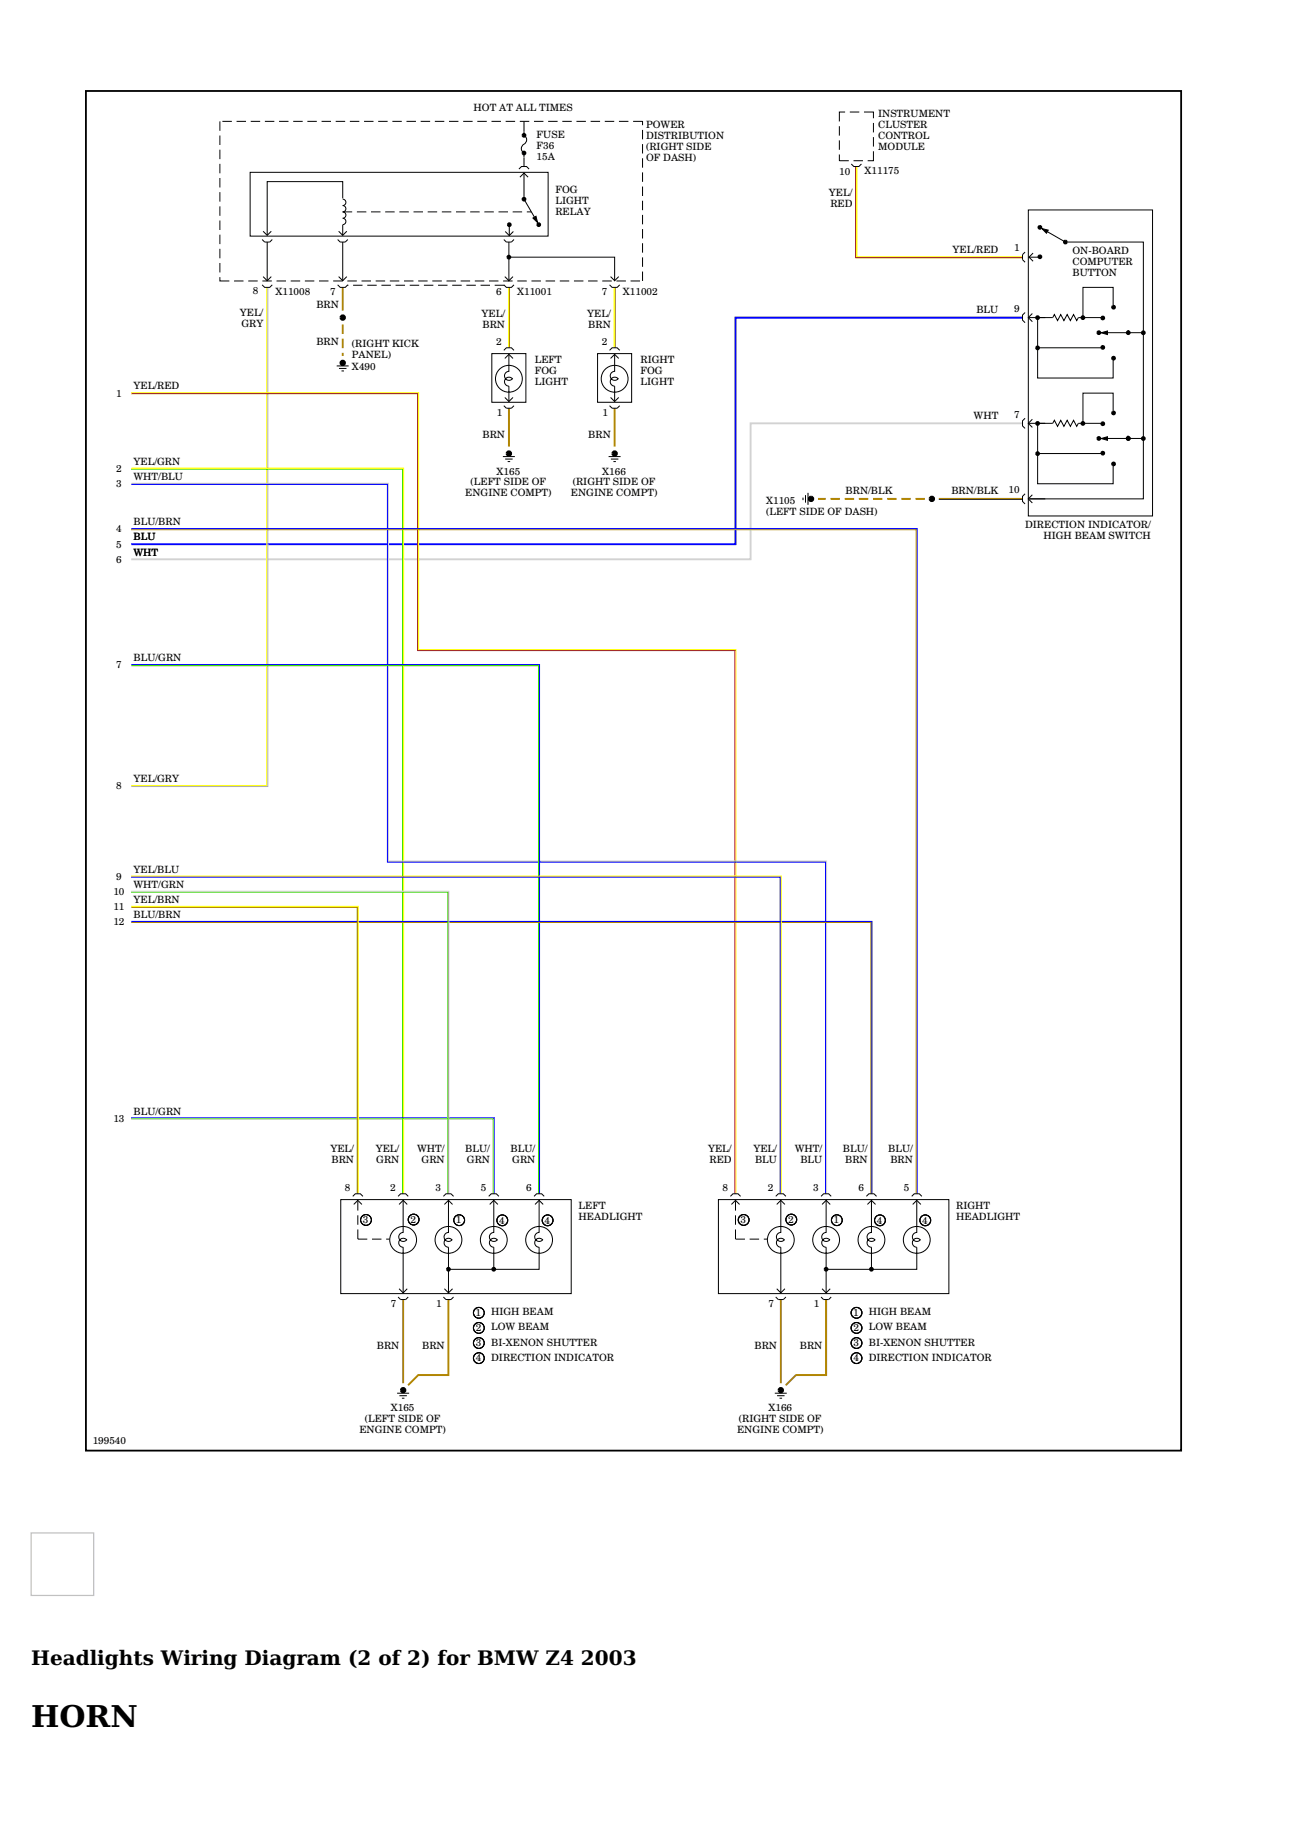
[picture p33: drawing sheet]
<svg xmlns="http://www.w3.org/2000/svg" width="210mm" height="297mm" viewBox="0 0 210 297" stroke-linecap="round" stroke-linejoin="round" font-family="sans-serif">
<defs><g id="words">
<text font-size="4.9" x="5.1" y="280.7">HORN</text>
<g font-size="3.3">
<text x="5.1" y="270.8">Headlights Wiring Diagram (2 of 2) for BMW Z4</text>
<text x="94.5" y="270.8">2003</text>
</g>
<g font-size="1.6">
<text x="77" y="18">HOT AT ALL TIMES</text>
<text x="87.2" y="22.5">FUSE</text>
<text x="105" y="22.7">DISTRIBUTION</text>
<text x="105" y="20.9">POWER</text>
<text x="142.8" y="19.1">INSTRUMENT</text>
<text x="142.8" y="20.9">CLUSTER</text>
<text x="142.8" y="22.6">CONTROL</text>
<text x="87.2" y="26">15A</text>
<text x="87.2" y="24.2">F36</text>
<text x="105" y="24.5">(RIGHT SIDE</text>
<text x="105" y="26.3">OF DASH)</text>
<text x="136.5" y="28.4">10</text>
<text x="140.6" y="28.3">X11175</text>
<text x="142.8" y="24.4">MODULE</text>
<text x="90.3" y="35">RELAY</text>
<text x="90.3" y="33.2">LIGHT</text>
<text x="90.3" y="31.4">FOG</text>
<text x="134.8" y="31.9">YEL/</text>
<text x="135" y="33.7">RED</text>
<text x="154.9" y="41.1">YEL/RED</text>
<text x="164.9" y="40.9">1</text>
<text x="174.4" y="41.3">ON-BOARD</text>
<text x="41.1" y="47.8">8</text>
<text x="44.8" y="48">X11008</text>
<text x="53.7" y="47.9">7</text>
<text x="80.7" y="48">6</text>
<text x="84.1" y="48">X11001</text>
<text x="97.9" y="48">7</text>
<text x="101.3" y="48">X11002</text>
<text x="174.4" y="43.1">COMPUTER</text>
<text x="174.4" y="44.9">BUTTON</text>
<text x="39" y="51.4">YEL/</text>
<text x="39.3" y="53.2">GRY</text>
<text x="51.4" y="50.1">BRN</text>
<text x="78.3" y="51.5">YEL/</text>
<text x="78.5" y="53.3">BRN</text>
<text x="95.5" y="51.5">YEL/</text>
<text x="95.7" y="53.3">BRN</text>
<text x="158.7" y="50.9">BLU</text>
<text x="164.9" y="50.7">9</text>
<text x="51.4" y="56.1">BRN</text>
<text x="57.2" y="56.4">(RIGHT KICK</text>
<text x="57.2" y="58.2">PANEL)</text>
<text x="80.6" y="56.1">2</text>
<text x="86.9" y="59">LEFT</text>
<text x="97.8" y="56.1">2</text>
<text x="104.1" y="59">RIGHT</text>
<text x="18.9" y="64.5">1</text>
<text x="21.7" y="63.3">YEL/RED</text>
<text x="57.2" y="60.1">X490</text>
<text x="86.9" y="62.6">LIGHT</text>
<text x="86.9" y="60.8">FOG</text>
<text x="104.1" y="62.6">LIGHT</text>
<text x="104.1" y="60.8">FOG</text>
<text x="78.5" y="71.2">BRN</text>
<text x="80.8" y="67.6">1</text>
<text x="95.7" y="71.2">BRN</text>
<text x="97.9" y="67.6">1</text>
<text x="158.3" y="68.1">WHT</text>
<text x="164.9" y="67.9">7</text>
<text x="18.9" y="76.7">2</text>
<text x="21.7" y="75.6">YEL/GRN</text>
<text x="80.7" y="77.2">X165</text>
<text x="97.9" y="77.2">X166</text>
<text x="18.9" y="79.2">3</text>
<text x="21.7" y="78">WHT/BLU</text>
<text x="75.6" y="80.6">ENGINE COMPT)</text>
<text x="76.5" y="78.8">(LEFT SIDE OF</text>
<text x="92.8" y="80.6">ENGINE COMPT)</text>
<text x="93.1" y="78.8">(RIGHT SIDE OF</text>
<text x="124.6" y="82">X1105</text>
<text x="124.6" y="83.8">(LEFT SIDE OF DASH)</text>
<text x="137.5" y="80.4">BRN/BLK</text>
<text x="154.7" y="80.4">BRN/BLK</text>
<text x="164" y="80.2">10</text>
<text x="18.9" y="86.6">4</text>
<text x="18.9" y="89">5</text>
<text x="21.7" y="87.9">BLU</text>
<text x="21.7" y="85.4">BLU/BRN</text>
<text x="166.7" y="85.8">DIRECTION INDICATOR/</text>
<text x="169.7" y="87.6">HIGH BEAM SWITCH</text>
<text x="18.9" y="91.5">6</text>
<text x="21.7" y="90.3">WHT</text>
<text x="21.7" y="107.5">BLU/GRN</text>
<text x="18.9" y="108.7">7</text>
<text x="18.9" y="128.3">8</text>
<text x="21.7" y="127.2">YEL/GRY</text>
<text x="18.9" y="143.1">9</text>
<text x="21.7" y="141.9">YEL/BLU</text>
<text x="18.4" y="145.5">10</text>
<text x="18.4" y="148">11</text>
<text x="21.7" y="144.4">WHT/GRN</text>
<text x="21.7" y="146.8">YEL/BRN</text>
<text x="21.7" y="149.3">BLU/BRN</text>
<text x="18.4" y="150.4">12</text>
<text x="18.4" y="182.4">13</text>
<text x="21.7" y="181.2">BLU/GRN</text>
<text x="53.7" y="187.4">YEL/</text>
<text x="53.9" y="189.1">BRN</text>
<text x="61.1" y="187.4">YEL/</text>
<text x="61.2" y="189.1">GRN</text>
<text x="67.8" y="187.4">WHT/</text>
<text x="68.5" y="189.1">GRN</text>
<text x="75.6" y="187.4">BLU/</text>
<text x="75.9" y="189.1">GRN</text>
<text x="83" y="187.4">BLU/</text>
<text x="83.3" y="189.1">GRN</text>
<text x="115.1" y="187.4">YEL/</text>
<text x="115.4" y="189.1">RED</text>
<text x="122.5" y="187.4">YEL/</text>
<text x="122.8" y="189.1">BLU</text>
<text x="129.2" y="187.4">WHT/</text>
<text x="130.1" y="189.1">BLU</text>
<text x="137" y="187.4">BLU/</text>
<text x="137.4" y="189.1">BRN</text>
<text x="144.4" y="187.4">BLU/</text>
<text x="144.8" y="189.1">BRN</text>
<text x="56.1" y="193.7">8</text>
<text x="63.5" y="193.7">2</text>
<text x="70.8" y="193.7">3</text>
<text x="78.2" y="193.7">5</text>
<text x="85.6" y="193.7">6</text>
<text x="94.1" y="196.6">LEFT</text>
<text x="117.5" y="193.7">8</text>
<text x="124.9" y="193.7">2</text>
<text x="132.2" y="193.7">3</text>
<text x="139.6" y="193.7">6</text>
<text x="147" y="193.7">5</text>
<text x="155.5" y="196.6">RIGHT</text>
<text x="59" y="198.9">3</text>
<text x="66.8" y="198.8">2</text>
<text x="74.1" y="198.9">1</text>
<text x="81.2" y="198.9">4</text>
<text x="88.5" y="198.9">4</text>
<text x="94.1" y="198.4">HEADLIGHT</text>
<text x="120.4" y="198.9">3</text>
<text x="128.2" y="198.8">2</text>
<text x="135.5" y="198.9">1</text>
<text x="142.6" y="198.9">4</text>
<text x="149.9" y="198.9">4</text>
<text x="155.5" y="198.4">HEADLIGHT</text>
<text x="63.6" y="212.5">7</text>
<text x="70.9" y="212.5">1</text>
<text x="77.3" y="214">1</text>
<text x="79.9" y="213.8">HIGH BEAM</text>
<text x="125" y="212.5">7</text>
<text x="132.3" y="212.5">1</text>
<text x="138.7" y="214">1</text>
<text x="141.3" y="213.8">HIGH BEAM</text>
<text x="61.3" y="219.3">BRN</text>
<text x="68.6" y="219.3">BRN</text>
<text x="77.4" y="221.3">4</text>
<text x="77.4" y="218.9">3</text>
<text x="77.4" y="216.4">2</text>
<text x="79.9" y="216.3">LOW BEAM</text>
<text x="79.9" y="218.8">BI-XENON SHUTTER</text>
<text x="79.9" y="221.2">DIRECTION INDICATOR</text>
<text x="122.7" y="219.3">BRN</text>
<text x="130" y="219.3">BRN</text>
<text x="138.8" y="216.4">2</text>
<text x="138.8" y="218.9">3</text>
<text x="138.8" y="221.3">4</text>
<text x="141.3" y="221.2">DIRECTION INDICATOR</text>
<text x="141.3" y="218.8">BI-XENON SHUTTER</text>
<text x="141.3" y="216.3">LOW BEAM</text>
<text x="58.4" y="232.9">ENGINE COMPT)</text>
<text x="59.3" y="231.1">(LEFT SIDE OF</text>
<text x="63.5" y="229.5">X165</text>
<text x="119.8" y="232.9">ENGINE COMPT)</text>
<text x="120.1" y="231.1">(RIGHT SIDE OF</text>
<text x="124.9" y="229.5">X166</text>
<text x="15.1" y="234.7">199540</text>
</g>
</g></defs>
<g fill="none" stroke="#000" stroke-width=".16">
<path d="M35.8 19.7v1.6M36.2 19.7h1.5M38.5 19.7h1.5M40.8 19.7h1.5M43.1 19.7h1.5M45.4 19.7h1.5M47.7 19.7h1.5M50 19.7h1.5M52.3 19.7h1.5M54.6 19.7h1.5M56.9 19.7h1.5M59.2 19.7h1.5"/>
<path d="M61.5 19.7h1.5M63.8 19.7h1.5M66.1 19.7h1.5M68.4 19.7h1.5M70.7 19.7h1.5M73 19.7h1.5M75.3 19.7h1.5M77.6 19.7h1.5M79.9 19.7h1.5M82.2 19.7h1.5M84.5 19.7h1.6M85.2 19.7v2.3a.89 .89 0 0 1 .4 .9 .89 .89 0 0 1-.6 .7 .81 .81 0 0 0 .2 1.3v.6"/>
<path d="M86.8 19.7h1.6M89.1 19.7h1.6M91.4 19.7h1.6M93.7 19.7h1.6M96 19.7h1.6M98.3 19.7h1.6M100.6 19.7h1.6M102.9 19.7h1.6v.7M137.4 18.2h-.9v1.5M138.2 18.2h1.5M140.5 18.2h1.5v1M142 20v1.5"/>
<path d="M35.8 22v1.6M35.8 24.3v1.6M35.8 26.6v1.6M35.8 28.9v1.6M35.8 31.2v1.6M35.8 33.5v1.6M35.8 35.9v1.5M35.8 38.2v1.5M40.7 28h48.4v10.4h-48.4zM42.6 38.9l.4 .5h.9l.4-.5M42.8 37.6l.6 .7 .7-.7M43.4 39.4v6.3"/>
<path d="M54.9 38.9l.4 .5h.8l.4-.5M55.1 37.6l.6 .7 .7-.7M55.7 32.4a.52 .52 0 0 1 .5 .5 .52 .52 0 0 1-.5 .5 .52 .52 0 0 1 .5 .5 .52 .52 0 0 1-.5 .6M55.7 34.5a.52 .52 0 0 1 .5 .5 .52 .52 0 0 1-.5 .5 .52 .52 0 0 1 .5 .5 .52 .52 0 0 1-.5 .5M55.7 34.5h1.6M55.7 32.3v-2.8h-12.3v8.7M55.7 36.5v1.8M55.7 39.4v6.3M58 34.5h1.6M60.3 34.5h1.6M62.6 34.5h1.6M64.9 34.5h1.6"/>
<path d="M67.2 34.5h1.6M69.5 34.5h1.6M71.8 34.5h1.6M74.1 34.5h1.6M76.4 34.5h1.6M78.7 34.5h1.6M81.1 34.5h1.5M81.9 38.9l.4 .5h.9l.4-.5M82.1 37.6l.7 .7 .7-.7M82.7 39.4v6.3M82.8 36.5v1.9M83.4 34.5h1.5"/>
<path d="M84.4 27.5l.4-.4h.8l.4 .4M84.5 28.8l.7-.7 .7 .7M85.2 28.1v4.3l1.7 2.9M85.2 25.6v1.5M85.7 34.5h.7M86.6 35.5l.5-.3 .3 1zM104.5 21.1v1.6M104.5 23.4v1.6M104.5 25.7v1.6M104.5 28v1.6M104.5 30.3v1.6M104.5 32.6v1.6"/>
<path d="M104.5 34.9v1.6M104.5 37.2v1.6M104.5 39.5v1.6M136.5 25.1v1h1.5M136.5 20.5v1.6M136.5 22.8v1.6M138.4 26.7l.4 .4h.8l.5-.4M138.8 26.1h1.5M142 24.6v1.5h-.9M142 22.3v1.5M167.2 34.1h20.2v49.8h-20.2zM169.4 37.2l1 .2-.3 .5z"/>
<path d="M170.3 37.7l2.9 1.7M173.6 39.4h12.3v14.7M35.8 45.1v.6h1.5M35.8 40.5v1.5M35.8 42.8v1.5M38.1 45.7h1.5M40.4 45.7h1.5M42.6 46.3l.4 .4h.9l.4-.4M42.7 45.7h1.5M42.8 45l.6 .6 .7-.6M45 45.7h1.5M47.3 45.7h1.5"/>
<path d="M49.6 45.7h1.5M51.9 45.7h1.5M54.2 45.7h1.5M54.7 59.5h2M54.9 46.3l.4 .4h.8l.4-.4M55.1 45l.6 .6 .7-.6M55.1 59.9h1.2M56.5 45.7h1.5M56.5 46.4h.1M57.4 46.4h1.5M58.8 45.7h1.5M59.7 46.4h1.5"/>
<path d="M61.1 45.7h1.5M62 46.4h1.6M63.4 45.7h1.5M64.3 46.4h1.6M65.7 45.7h1.5M66.6 46.4h1.6M68 45.7h1.5M68.9 46.4h1.6M70.3 45.7h1.5M71.2 46.4h1.6M72.6 45.7h1.5M73.5 46.4h1.6"/>
<path d="M74.9 45.7h1.5M75.8 46.4h1.6M77.2 45.7h1.5M78.1 46.4h1.6M79.5 45.7h1.5M80 57.5h5.5v7.9h-5.5zM80.4 46.4h1.6M81.8 45.7h1.5M81.9 46.3l.4 .4h.9l.4-.4M81.9 57l.4-.5h.9l.4 .5M82.1 45l.6 .6 .7-.6M82.1 58.3l.6-.7 .7 .7"/>
<path d="M82.7 41.8h17.2v3.9M82.7 57.6v2.8a.73 .73 0 0 0-.6 1 .73 .73 0 0 0 1.2 .2 .73 .73 0 0 0-1.2 .1 .73 .73 0 0 0 .7 1.1l-.1 2.5M84.1 45.7h1.5M86.4 45.7h1.5M88.7 45.7h1.5M91 45.7h1.6M93.3 45.7h1.6M95.6 45.7h1.6M97.2 57.5h5.5v7.9h-5.5zM97.9 45.7h1.6M99.1 46.3l.4 .4h.8l.5-.4M99.1 57l.4-.5h.8l.5 .5"/>
<path d="M99.3 45l.6 .6 .7-.6M99.3 58.3l.6-.7 .7 .7M99.9 57.6v2.8a.73 .73 0 0 0-.6 1 .73 .73 0 0 0 1.2 .2 .73 .73 0 0 0-1.2 .1 .73 .73 0 0 0 .7 1.1l-.1 2.5M100.2 45.7h1.6M102.5 45.7h1.6M104.5 41.8v1.6M104.5 44.1v1.6M166.7 50.8l-.4 .4v.8l.4 .5M166.7 41l-.4 .4v.8l.4 .4M167.2 51.6h4l.2-.5 .5 1 .6-1 .5 1 .5-1 .5 1 .5-1 .6 1 .2-.5h3.8M167.2 41.8h1.9M167.8 51l-.6 .6 .6 .7"/>
<path d="M168 41.1l-.7 .7 .7 .7M168.7 51.6v9.9h12.3v-3.3M168.7 56.5h10.8M179 54.1l1.1-.3v.6zM179.6 54.1h6.3v17.2M181 49.6v-2.9h-4.9v4.9M183.4 53.7h.1M55.5 60.3h.4M81.8 74.2h1.9M81.9 66l.4 .4h.9l.4-.4M82.1 64.6l.6 .7 .7-.7M82.1 74.6h1.3"/>
<path d="M82.5 75h.4M99 74.2h1.9M99.1 66l.4 .4h.8l.5-.4M99.3 64.6l.6 .7 .7-.7M99.3 74.6h1.2M99.7 75h.4M166.7 68l-.4 .4v.8l.4 .5M167.2 68.8h4l.2-.5 .5 1 .6-1 .5 1 .5-1 .5 1 .5-1 .6 1 .2-.5h3.8M167.8 68.2l-.6 .6 .6 .7M168.7 68.8v9.9h12.3v-3.3M168.7 73.7h10.8M179 71.3l1.1-.3v.6z"/>
<path d="M179.6 71.3h6.3v9.8h-18.5M181 66.8v-2.9h-4.9v4.9M183.1 71.2v.2M183.4 70.9h.1M183.4 70.9l-.1 .1M130.6 80.9v.4M131 80.5v1.2M131.4 80.1v2M166.7 80.3l-.4 .4v.8l.4 .4M167.2 81.1h2.7M167.8 80.4l-.6 .7 .6 .7M55.4 195h37.5v15.3h-37.5z"/>
<path d="M57.4 194.5l.4-.4h.8l.4 .4M57.5 195.8l.7-.6 .6 .6M58.2 195.3v1.5M58.2 197.6v1.5M58.2 199.9v1.5M64.7 194.5l.4-.4h.9l.4 .4M64.9 195.8l.6-.6 .7 .6M65.5 195.2v5.2a.73 .73 0 0 0-.6 1 .73 .73 0 0 0 1.2 .2 .73 .73 0 0 0-1.2 .1 .73 .73 0 0 0 .7 1.1l-.1 7.4M72.1 194.5l.4-.4h.8l.4 .4M72.3 195.8l.6-.6 .7 .6M72.9 195.2v5.2a.73 .73 0 0 0-.6 1 .73 .73 0 0 0 1.2 .2 .73 .73 0 0 0-1.2 .1 .73 .73 0 0 0 .6 1.1v7.4M79.5 194.5l.4-.4h.8l.4 .4"/>
<path d="M79.6 195.8l.7-.6 .6 .6M80.3 195.2v5.2a.73 .73 0 0 0-.7 1 .73 .73 0 0 0 1.3 .2 .73 .73 0 0 0-1.3 .1 .73 .73 0 0 0 .7 1.1M86.8 194.5l.4-.4h.9l.4 .4M87 195.8l.7-.6 .6 .6M87.7 195.2v5.2a.73 .73 0 0 0-.7 1 .73 .73 0 0 0 1.2 .2 .73 .73 0 0 0-1.2 .1 .73 .73 0 0 0 .7 1.1M116.8 195h37.5v15.3h-37.5zM118.8 194.5l.4-.4h.8l.4 .4M118.9 195.8l.7-.6 .6 .6M119.6 195.3v1.5M119.6 197.6v1.5M119.6 199.9v1.5M126.1 194.5l.4-.4h.9l.4 .4"/>
<path d="M126.3 195.8l.7-.6 .6 .6M127 195.2v5.2a.73 .73 0 0 0-.7 1 .73 .73 0 0 0 1.2 .2 .73 .73 0 0 0-1.2 .1 .73 .73 0 0 0 .7 1.1M133.5 194.5l.4-.4h.8l.4 .4M133.7 195.8l.6-.6 .7 .6M134.3 195.2v5.2a.73 .73 0 0 0-.6 1 .73 .73 0 0 0 1.2 .2 .73 .73 0 0 0-1.2 .1 .73 .73 0 0 0 .6 1.1v7.4M140.9 194.5l.4-.4h.8l.4 .4M141 195.8l.7-.6 .7 .6M141.7 195.2v5.2a.73 .73 0 0 0-.7 1 .73 .73 0 0 0 1.3 .2 .73 .73 0 0 0-1.3 .1 .73 .73 0 0 0 .7 1.1v1M148.2 194.5l.4-.4h.9l.4 .4M148.4 195.8l.7-.6 .6 .6M149.1 195.2v5.2a.73 .73 0 0 0-.7 1 .73 .73 0 0 0 1.2 .2 .73 .73 0 0 0-1.2 .1 .73 .73 0 0 0 .7 1.1v1M58.2 201.5h1.5"/>
<path d="M60.5 201.5h1.5M62.8 201.5h.5M64.7 210.9l.4 .4h.9l.4-.4M64.9 209.5l.6 .7 .7-.7M72.1 210.9l.4 .4h.8l.4-.4M72.3 209.5l.6 .7 .7-.7M80.3 202.8v1M80.3 203.6v2.8h-7.4M87.7 202.8v1M87.7 203.6v2.8h-7.4M119.6 201.5h1.5M121.9 201.5h1.5"/>
<path d="M124.2 201.5h.5M126.1 210.9l.4 .4h.9l.4-.4M126.3 209.5l.7 .7 .6-.7M127 202.8v7.4M133.5 210.9l.4 .4h.8l.4-.4M133.7 209.5l.6 .7 .7-.7M141.7 203.6v2.8h-7.4M149.1 203.6v2.8h-7.4M64.6 226.5h1.9M64.9 226.9h1.3M65.3 227.3h.5M126 226.5h1.9"/>
<path d="M126.3 226.9h1.3M126.7 227.3h.5"/>
<circle cx="82.7" cy="61.6" r="2.18"/>
<circle cx="99.9" cy="61.6" r="2.18"/>
<circle cx="59.5" cy="198.3" r=".89"/>
<circle cx="59.5" cy="198.3" r=".86"/>
<circle cx="59.5" cy="198.3" r=".88"/>
<circle cx="67.3" cy="198.3" r=".88"/>
<circle cx="67.3" cy="198.3" r=".86"/>
<circle cx="67.3" cy="198.3" r=".89"/>
<circle cx="74.7" cy="198.4" r=".88"/>
<circle cx="74.7" cy="198.4" r=".86"/>
<circle cx="74.7" cy="198.4" r=".89"/>
<circle cx="81.7" cy="198.4" r=".88"/>
<circle cx="81.7" cy="198.4" r=".86"/>
<circle cx="81.7" cy="198.4" r=".89"/>
<circle cx="89" cy="198.4" r=".88"/>
<circle cx="89" cy="198.4" r=".86"/>
<circle cx="89" cy="198.4" r=".89"/>
<circle cx="120.9" cy="198.3" r=".88"/>
<circle cx="120.9" cy="198.3" r=".89"/>
<circle cx="120.9" cy="198.3" r=".86"/>
<circle cx="128.7" cy="198.3" r=".88"/>
<circle cx="128.7" cy="198.3" r=".89"/>
<circle cx="128.7" cy="198.3" r=".86"/>
<circle cx="136.1" cy="198.4" r=".88"/>
<circle cx="136.1" cy="198.4" r=".89"/>
<circle cx="136.1" cy="198.4" r=".86"/>
<circle cx="143.1" cy="198.4" r=".88"/>
<circle cx="143.1" cy="198.4" r=".89"/>
<circle cx="143.1" cy="198.4" r=".86"/>
<circle cx="150.4" cy="198.4" r=".88"/>
<circle cx="150.4" cy="198.4" r=".89"/>
<circle cx="150.4" cy="198.4" r=".86"/>
<circle cx="65.5" cy="201.6" r="2.18"/>
<circle cx="72.9" cy="201.6" r="2.18"/>
<circle cx="77.9" cy="218.4" r=".88"/>
<circle cx="77.9" cy="213.4" r=".88"/>
<circle cx="77.9" cy="215.9" r=".88"/>
<circle cx="77.9" cy="215.9" r=".86"/>
<circle cx="77.9" cy="218.4" r=".86"/>
<circle cx="77.9" cy="213.4" r=".86"/>
<circle cx="77.9" cy="218.4" r=".89"/>
<circle cx="77.9" cy="215.9" r=".89"/>
<circle cx="77.9" cy="213.4" r=".89"/>
<circle cx="80.3" cy="201.6" r="2.18"/>
<circle cx="87.7" cy="201.6" r="2.18"/>
<circle cx="127" cy="201.6" r="2.18"/>
<circle cx="134.3" cy="201.6" r="2.18"/>
<circle cx="139.3" cy="213.4" r=".88"/>
<circle cx="139.3" cy="215.9" r=".88"/>
<circle cx="139.3" cy="218.4" r=".88"/>
<circle cx="139.3" cy="213.4" r=".89"/>
<circle cx="139.3" cy="218.4" r=".89"/>
<circle cx="139.3" cy="215.9" r=".89"/>
<circle cx="139.3" cy="215.9" r=".86"/>
<circle cx="139.3" cy="218.4" r=".86"/>
<circle cx="139.3" cy="213.4" r=".86"/>
<circle cx="141.7" cy="201.6" r="2.18"/>
<circle cx="149.1" cy="201.6" r="2.18"/>
<circle cx="77.9" cy="220.8" r=".88"/>
<circle cx="77.9" cy="220.8" r=".86"/>
<circle cx="77.9" cy="220.8" r=".89"/>
<circle cx="139.3" cy="220.8" r=".88"/>
<circle cx="139.3" cy="220.8" r=".89"/>
<circle cx="139.3" cy="220.8" r=".86"/>
</g>
<g fill="none" stroke="#000" stroke-width=".38">
<circle cx="82.8" cy="36.5" r=".19"/>
<circle cx="85.2" cy="24.9" r=".19"/>
<circle cx="85.2" cy="32.4" r=".19"/>
<circle cx="85.2" cy="22" r=".19"/>
<circle cx="87.6" cy="36.5" r=".19"/>
<circle cx="169.1" cy="37" r=".19"/>
<circle cx="173.2" cy="39.4" r=".19"/>
<circle cx="82.7" cy="41.8" r=".19"/>
<circle cx="168.7" cy="51.6" r=".19"/>
<circle cx="168.7" cy="56.6" r=".19"/>
<circle cx="169.1" cy="41.7" r=".19"/>
<circle cx="176.1" cy="51.6" r=".19"/>
<circle cx="178.7" cy="54.1" r=".19"/>
<circle cx="179.3" cy="51.7" r=".19"/>
<circle cx="179.3" cy="56.5" r=".19"/>
<circle cx="181.1" cy="49.9" r=".19"/>
<circle cx="181.1" cy="58.2" r=".19"/>
<circle cx="183.4" cy="54.1" r=".19"/>
<circle cx="185.9" cy="54.1" r=".19"/>
<circle cx="168.7" cy="73.8" r=".19"/>
<circle cx="168.7" cy="68.8" r=".19"/>
<circle cx="176.1" cy="68.8" r=".19"/>
<circle cx="178.7" cy="71.3" r=".19"/>
<circle cx="179.3" cy="68.9" r=".19"/>
<circle cx="179.3" cy="73.7" r=".19"/>
<circle cx="181.1" cy="67.1" r=".19"/>
<circle cx="181.1" cy="75.4" r=".19"/>
<circle cx="183.4" cy="71.3" r=".19"/>
<circle cx="185.9" cy="71.3" r=".19"/>
<circle cx="72.9" cy="206.4" r=".19"/>
<circle cx="80.3" cy="206.4" r=".19"/>
<circle cx="134.3" cy="206.4" r=".19"/>
<circle cx="141.7" cy="206.4" r=".19"/>
</g>
<path d="M14 14.8h178v221h-178z" fill="none" stroke="#000" stroke-width=".29"/>
<g fill="none" stroke="#000" stroke-width=".52">
<circle cx="55.7" cy="51.6" r=".26"/>
<circle cx="55.7" cy="59" r=".26"/>
<circle cx="82.7" cy="73.7" r=".26"/>
<circle cx="99.9" cy="73.7" r=".26"/>
<circle cx="131.9" cy="81.1" r=".26"/>
<circle cx="151.5" cy="81.1" r=".26"/>
<circle cx="65.5" cy="226" r=".26"/>
<circle cx="127" cy="226" r=".26"/>
</g>
<g fill="none" stroke="#b28600" stroke-width=".31">
<path d="M55.7 46.7v3.8M55.7 52.8v1.5M55.7 55.1v1.5M55.7 57.4v.5M82.7 66.4v6.2M99.9 66.4v6.2M133 81.1h1.3M135 81.1h1.6M137.3 81.1h1.6M139.6 81.1h1.6M141.9 81.1h1.6M144.2 81.1h1.6"/>
<path d="M146.5 81.1h1.6M148.8 81.1h1.6M65.5 211.3v13.6M72.9 211.3v12.3h-4.9l-1.7 1.6M127 211.3v13.6M134.3 211.3v12.3h-4.9l-1.6 1.6"/>
</g>
<path d="M166.3 68.8h-44.3v22.1h-100.7" fill="none" stroke="#d2d2d2" stroke-width=".31"/>
<path d="M152.6 81.1h13.7" fill="none" stroke="#b28600" stroke-width=".2"/>
<path d="M152.6 81.2h13.7" fill="none" stroke="#323232" stroke-width=".16"/>
<path d="M86.6 35.5l.5-.3 .3 1zM169.4 37.2l1 .2-.3 .5zM179 54.1l1.1-.3v.6zM179 71.3l1.1-.3v.6z" fill="#000"/>
<path d="M166.3 51.6h-46.7v36.9h-98.3" fill="none" stroke="#00f" stroke-width=".31"/>
<path d="M139.3 27.1v14.7h27M43.4 46.7v81h-22.1M82.7 46.7v9.8M99.9 46.7v9.8M21.3 63.9h46.8v41.7h51.5v88.5M21.3 76.1h44.3v118M21.3 147.4h36.9v46.7M21.3 142.5h105.7v51.6" fill="none" stroke="#ff0" stroke-width=".2"/>
<path d="M43.5 46.7v81.2h-22.2" fill="none" stroke="#afafaf" stroke-width=".16"/>
<path d="M82.8 46.7v9.8M100 46.7v9.8M21.3 86.1h127.7v108M21.3 150h120.3v44.1M21.3 147.5h36.8v46.6" fill="none" stroke="#b28600" stroke-width=".16"/>
<path d="M139.1 27.1v14.8h27.2M21.3 64h46.6v41.8h51.6v88.3" fill="none" stroke="#f00" stroke-width=".16"/>
<path d="M21.3 76.3h44.1v117.8M21.3 108.2h66.3v85.9M21.3 145.1h51.5v49M21.3 181.9h58.9v12.2" fill="none" stroke="#39e500" stroke-width=".16"/>
<path d="M21.3 78.6h41.8v61.4h71.3v54.1M21.3 144.9h51.7v49.2" fill="none" stroke="#d2d2d2" stroke-width=".2"/>
<path d="M21.3 78.8h41.7v61.4h71.2v53.9M21.3 142.6h105.6v51.5" fill="none" stroke="#00f" stroke-width=".16"/>
<path d="M21.3 86h127.8v108.1M21.3 108.1h66.4v86M21.3 149.8h120.4v44.3M21.3 181.8h59v12.3" fill="none" stroke="#00f" stroke-width=".2"/>
<path d="M5.1 249.2h10.1v10.2h-10.1z" fill="none" stroke="#c0c0c0" stroke-width=".2"/>
<use href="#words"/>
</svg>
